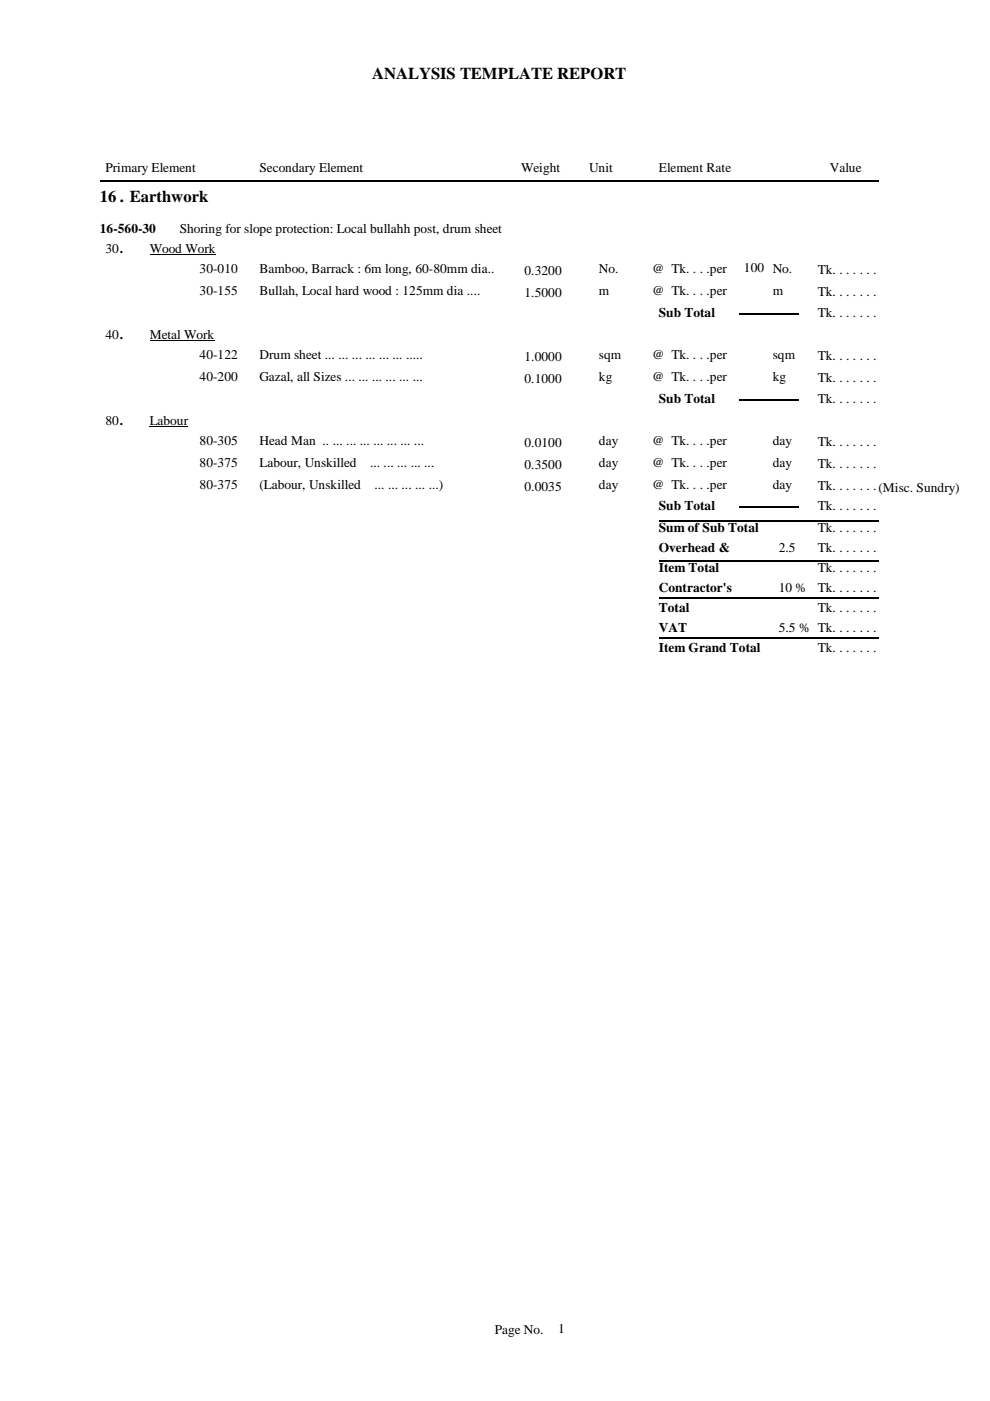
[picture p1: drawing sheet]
<svg xmlns="http://www.w3.org/2000/svg" width="210mm" height="297mm" viewBox="0 0 210 297" stroke-linecap="round" stroke-linejoin="round" font-family="sans-serif">
<defs><g id="words">
<g font-size="3.5">
<text x="78.9" y="16.7">ANALYSIS TEMPLATE REPORT</text>
<text x="21.2" y="42.8">16 . Earthwork</text>
</g>
<g font-size="2.8">
<text x="22.4" y="36.6">Primary Element</text>
<text x="55" y="36.6">Secondary Element</text>
<text x="110.5" y="36.6">Weight</text>
<text x="124.9" y="36.6">Unit</text>
<text x="139.7" y="36.6">Element Rate</text>
<text x="175.9" y="36.6">Value</text>
<text x="21.2" y="49.5">16-560-30</text>
<text x="22.4" y="53.6">30.</text>
<text x="31.7" y="53.6">Wood Work</text>
<text x="38.1" y="49.5">Shoring for slope protection: Local bullahh post, drum sheet</text>
<text x="42.3" y="57.9">30-010</text>
<text x="55" y="57.9">Bamboo, Barrack : 6m long, 60-80mm dia..</text>
<text x="111.2" y="58.4">0.3200</text>
<text x="127" y="57.9">No.</text>
<text x="138.3" y="57.9">@ Tk. . . .per</text>
<text x="157.7" y="57.7">100 No.</text>
<text x="173.4" y="58.1">Tk. . . . . . .</text>
<text x="42.3" y="62.5">30-155</text>
<text x="55" y="62.5">Bullah, Local hard wood : 125mm dia ....</text>
<text x="111.2" y="63">1.5000</text>
<text x="127" y="62.5">m</text>
<text x="138.3" y="62.5">@ Tk. . . .per</text>
<text x="163.8" y="62.5">m</text>
<text x="173.4" y="62.8">Tk. . . . . . .</text>
<text x="22.4" y="71.8">40.</text>
<text x="31.7" y="71.8">Metal Work</text>
<text x="139.7" y="67.2">Sub Total</text>
<text x="173.4" y="67.2">Tk. . . . . . .</text>
<text x="42.3" y="76.1">40-122</text>
<text x="55" y="76.1">Drum sheet ... ... ... ... ... ... .....</text>
<text x="111.2" y="76.6">1.0000</text>
<text x="127" y="76.1">sqm</text>
<text x="138.3" y="76.1">@ Tk. . . .per</text>
<text x="163.8" y="76.1">sqm</text>
<text x="173.4" y="76.3">Tk. . . . . . .</text>
<text x="42.3" y="80.7">40-200</text>
<text x="55" y="80.7">Gazal, all Sizes ... ... ... ... ... ...</text>
<text x="111.2" y="81.2">0.1000</text>
<text x="127" y="80.7">kg</text>
<text x="138.3" y="80.7">@ Tk. . . .per</text>
<text x="163.8" y="80.7">kg</text>
<text x="173.4" y="81">Tk. . . . . . .</text>
<text x="139.7" y="85.4">Sub Total</text>
<text x="173.4" y="85.4">Tk. . . . . . .</text>
<text x="22.4" y="90">80.</text>
<text x="31.7" y="90">Labour</text>
<text x="42.3" y="94.3">80-305</text>
<text x="55" y="94.3">Head Man .. ... ... ... ... ... ... ...</text>
<text x="111.2" y="94.8">0.0100</text>
<text x="127" y="94.3">day</text>
<text x="138.3" y="94.3">@ Tk. . . .per</text>
<text x="163.8" y="94.3">day</text>
<text x="173.4" y="94.5">Tk. . . . . . .</text>
<text x="42.3" y="98.9">80-375</text>
<text x="55" y="98.9">Labour, Unskilled</text>
<text x="78.5" y="98.9">... ... ... ... ...</text>
<text x="111.2" y="99.4">0.3500</text>
<text x="127" y="98.9">day</text>
<text x="138.3" y="98.9">@ Tk. . . .per</text>
<text x="163.8" y="98.9">day</text>
<text x="173.4" y="99.2">Tk. . . . . . .</text>
<text x="42.3" y="103.6">80-375</text>
<text x="55" y="103.6">(Labour, Unskilled</text>
<text x="79.4" y="103.6">... ... ... ... ...)</text>
<text x="111.2" y="104.1">0.0035</text>
<text x="127" y="103.6">day</text>
<text x="138.3" y="103.6">@ Tk. . . .per</text>
<text x="163.8" y="103.6">day</text>
<text x="173.4" y="103.8">Tk. . . . . . .(Misc. Sundry)</text>
<text x="139.7" y="108.2">Sub Total</text>
<text x="139.7" y="112.9">Sum of Sub Total</text>
<text x="173.4" y="108.2">Tk. . . . . . .</text>
<text x="173.4" y="112.9">Tk. . . . . . .</text>
<text x="139.7" y="117.1">Overhead &amp;</text>
<text x="165.1" y="117.1">2.5</text>
<text x="173.4" y="117.1">Tk. . . . . . .</text>
<text x="139.7" y="120.5">Estt.</text>
<text x="139.7" y="121.4">Item Total</text>
<text x="139.7" y="125.6">Contractor's</text>
<text x="165.1" y="120.5">%</text>
<text x="165.1" y="125.6">10 %</text>
<text x="173.4" y="125.6">Tk. . . . . . .</text>
<text x="173.4" y="121.4">Tk. . . . . . .</text>
<text x="139.7" y="128.9">Profit</text>
<text x="139.7" y="129.8">Total</text>
<text x="173.4" y="129.8">Tk. . . . . . .</text>
<text x="139.7" y="134.1">VAT</text>
<text x="165.1" y="134.1">5.5 % Tk. . . . . . .</text>
<text x="139.7" y="138.3">Item Grand Total</text>
<text x="173.4" y="138.3">Tk. . . . . . .</text>
<text x="104.9" y="282.7">Page No.</text>
<text x="118.3" y="282.6">1</text>
</g>
</g></defs>
<path d="M21.2 38.3h165.1M156.6 66.5h12.7M156.6 84.7h12.7M139.7 118.9h46.6M139.7 110.4h46.6M156.6 107.6h12.7M139.7 135.3h46.6M139.7 126.8h46.6" fill="none" stroke="#000" stroke-width=".34"/>
<path d="M31.7 54h14M31.7 72.2h13.8M31.7 90.4h8.2" fill="none" stroke="#000" stroke-width=".21"/>
<use href="#words"/>
</svg>
